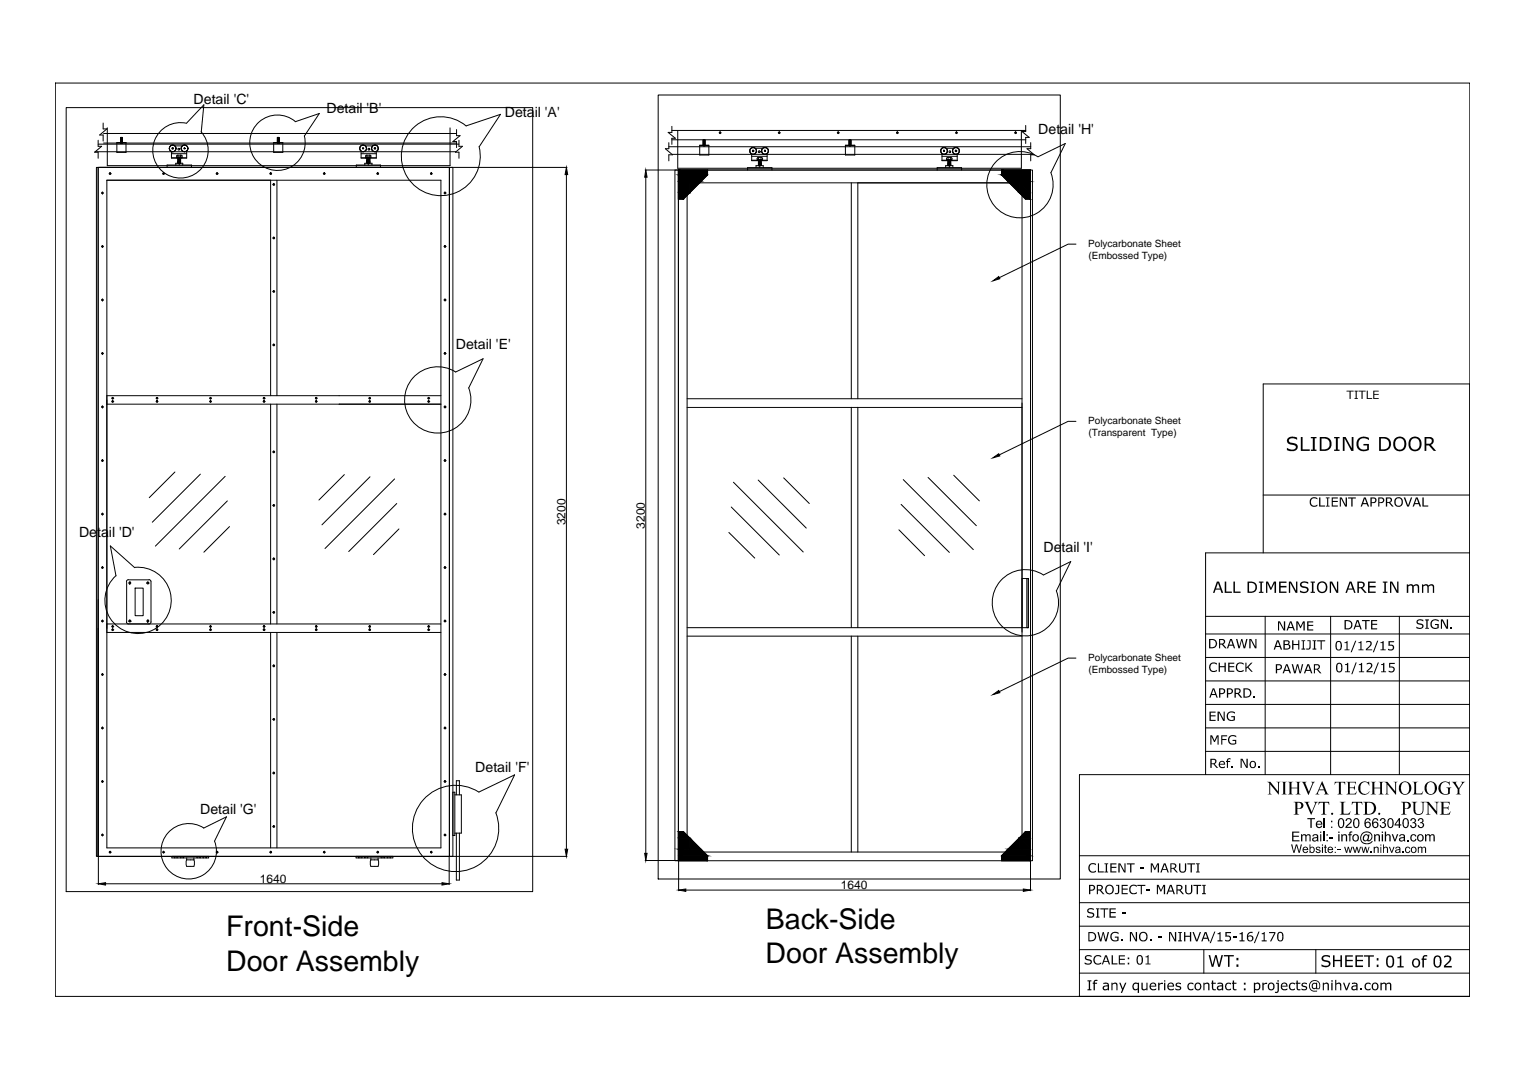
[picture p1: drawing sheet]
<svg xmlns="http://www.w3.org/2000/svg" width="297mm" height="210mm" viewBox="0 0 297 210" stroke-linecap="round" stroke-linejoin="round" font-family="sans-serif">
<defs><g id="words">
<g font-size="5.5">
<text x="44" y="182.3">Front-Side</text>
<text x="149.1" y="180.8">Back-Side</text>
<text x="44" y="189">Door Assembly</text>
<text x="149" y="187.5">Door Assembly</text>
</g>
<g font-size="2.8">
<text x="37.7" y="20.3">Detail 'C'</text>
<text x="63.6" y="22">Detail 'B'</text>
<text x="98.3" y="22.7">Detail 'A'</text>
<text x="202.1" y="26.1">Detail 'H'</text>
<text x="88.7" y="68">Detail 'E'</text>
<text x="15.4" y="104.6">Detail 'D'</text>
<text x="203.1" y="107.6">Detail 'I'</text>
<text x="92.5" y="150.3">Detail 'F'</text>
<text x="39" y="158.4">Detail 'G'</text>
</g>
<g font-size="2.3">
<text x="110.1" y="102.3" transform="rotate(-90 110.1 102.3)">3200</text>
<text x="125.5" y="103" transform="rotate(-90 125.5 103)">3200</text>
<text x="50.6" y="171.9">1640</text>
<text x="163.7" y="173.1">1640</text>
</g>
<g font-size="1.9">
<text x="211.8" y="48.1">Polycarbonate Sheet</text>
<text x="211.9" y="50.4">(Embossed Type)</text>
<text x="211.8" y="82.6">Polycarbonate Sheet</text>
<text x="211.9" y="84.9">(Transparent Type)</text>
<text x="211.8" y="128.7">Polycarbonate Sheet</text>
<text x="211.9" y="131">(Embossed Type)</text>
</g>
</g></defs>
<!-- layer: 0 -->
<g fill="none" stroke="#000" stroke-width=".19">
<path d="M10.8 16.2h275.3v177.8h-275.3zM128.1 18.5h78.3v152.7h-78.3zM12.9 21h90.8v152.6h-90.8zM18.5 29.5h70.2M18.8 32.6h.3v134.2h-.3zM19.1 27.3v1.2h.7l-1.4 1.1h.7v1.2M19.1 28.1h70.2M19.8 37.6h.3M20 37.4v.4M20.1 24v1.1h.7l-1.4 1.2h.7v1.2M20.2 27.9h68.7M20.2 26h68.7"/>
<path d="M20.8 35.1h65v130h-65zM20.9 24.9v7.4h66.7v-7.4M21.3 33.8h.3M21.4 33.6v.4M22.7 27.8h1.8v1.9h-1.8zM23.5 27.9h.1zM23.5 26.8h.3v1l-.3-.2M23.5 26.8v1M23.5 27.6l.3 .1M23.5 27.4l.3 .2M23.5 27.3l.3 .2M23.5 27.3l.3 .1"/>
<path d="M23.5 27.1l.3 .1M23.5 27l.3 .2-.3-.1M23.5 26.9l.3 .2M23.5 26.8l.3 .1M23.5 27.7l.2 .1M23.5 27.7l.1 .1M23.6 27.9h.1M23.6 27.8v.1M23.6 26.8h.2M23.6 27.9h.2zM23.7 26.8h.1M23.8 27.8v.1"/>
<path d="M23.8 27.6l-.3-.1 .3 .1M23.8 27.3l-.3-.1 .3 .1M23.8 27l-.3-.1 .3 .1M31.7 33.8h.4M31.8 33.6v.4M32.5 32.6v-.5h4.8v.5M33.4 29.9h2.9M33.5 28.8h.2v.2h-.2zM33.5 28.8l.2 .1-.2 .1zM33.6 28.9h.1M34.1 28.4h1.4M34.2 32.1v-.3h1.4v.3"/>
<path d="M34.4 30.7l.1-.5 .9 .1v.4M34.5 30.6h.8v.1h-.8zM34.6 30.2v1.6l.6-.2-.6 .2M34.7 28.9h.2l-.1 .4-.2-.3zM34.7 31.8l.5-.2-.4 .2M34.8 30.8l-.2 .1M34.9 30.6v.1M34.9 31.8v.3M35 30.8l-.4 .1M35.1 30.8l-.5 .1M35.2 30.2v1.6M35.2 31.5l-.6 .2"/>
<path d="M35.2 31.4l-.6 .2M35.2 31.3l-.6 .2 .6-.2M35.2 31.2l-.6 .3M35.2 31.2l-.6 .2M35.2 31.8h-.2M35.2 31.7l-.3 .1M35.2 31.4l-.6 .1M35.2 31.2l-.6 .1M35.2 31.1l-.6 .2M35.2 31l-.6 .2M35.2 30.9l-.6 .2 .6-.2M35.2 30.8l-.6 .2"/>
<path d="M35.2 31.8h-.1M35.8 28.8l.2 .1-.1 .1zM35.9 28.8l.1 .1-.1 .1zM35.9 28.9h.1M36.3 24a5.4 5.4 0 0 0-6.5 5.8 5.4 5.4 0 0 0 7.5 4.4 5.4 5.4 0 0 0 1.8-8.5M36.3 24l3.4-3.6-.5 5.3M36.3 29.4v1.4l-2.9-.1v-1.2M42.1 33.8h.4M42.3 33.6v.4M52.5 33.8h.4M52.7 35.1v41.9M52.7 33.6v.4"/>
<path d="M53.1 35.9h.4M53.3 27.8h1.7v1.9h-1.7zM53.3 35.7v.4M53.9 35.1v41.9M54 27.9h.2zM54 27.6l.3 .2v-1h-.3v1M54 27.6l.3 .1M54 27.5l.3 .1M54 27.4l.3 .2M54 27.3l.3 .2-.3-.1M54 27.3l.3 .1M54 27.2l.3 .2"/>
<path d="M54 27.1l.3 .1M54 27l.3 .2M54 27l.3 .1M54 26.9l.3 .2M54 26.9l.3 .1M54 26.8l.3 .2M54 27.7l.2 .1M54 26.8l.3 .1-.2-.1M54.1 27.9h.1zM54.1 27.8v.1M54.2 27.9h.2zM54.2 27.9h.1z"/>
<path d="M54.2 26.8h.1M54.2 27.8v.1M54.3 27.3l-.3-.1 .3 .1M57.5 23.7l4.7-1.6-3 4.4M57.5 23.7a5.4 5.4 0 0 0-8.5 2.1 5.4 5.4 0 0 0 4.6 7.4 5.4 5.4 0 0 0 5.6-6.7M62.9 33.8h.4M63.1 33.6v.4M69.4 32.6v-.5h4.7v.5M70.3 29.4v1.3l3 .1v-1.3M70.3 29.9h3M70.6 28.8l.2 .1-.1 .1zM70.6 28.8l.2 .1-.2 .1z"/>
<path d="M70.7 28.9h.1M71 32.1v-.3h1.4v.3M71.1 28.4h1.4M71.2 30.7l.1-.5 .9 .1v.4M71.3 30.6h.9v.1h-.9zM71.4 30.2v1.6M71.4 31.5l.6 .2M71.4 31.4l.6 .2M71.4 31.3l.6 .2-.6-.2M71.4 31.2l.6 .3M71.4 31.2l.6 .2M71.4 31.7l.3 .1"/>
<path d="M71.4 31.4l.6 .1M71.4 31.2l.6 .1M71.4 31.1l.6 .2M71.4 31l.6 .2M71.4 30.9l.6 .2M71.4 30.8l.6 .2M71.5 30.8l.5 .1M71.6 31.8l-.2-.1 .3 .1v.3M71.6 30.8l.4 .1M71.7 28.9h.2l-.1 .4-.2-.3zM71.7 30.6v.1M71.8 30.8l.2 .1"/>
<path d="M71.8 31.8l-.4-.2 .5 .2M72 30.2v1.6l-.6-.2 .6 .2M72.9 28.8h.2v.2h-.2zM72.9 28.8l.2 .1-.2 .1zM73 28.9h.1M73.3 33.8h.4M73.5 33.6v.4M83.8 33.8h.3M84 33.6v.4M86.5 37.6h.3M86.6 37.4v.4M87.5 32.6h.7v134.2h-.7z"/>
<path d="M87.5 32.6v134.2M88.9 25.2v1.2h.6l-1.3 1.2h.7v1.1M89.3 27.3v1.2h.7l-1.3 1.1h.6v1.2M93.3 28.6a7.7 7.7 0 0 1-8 9.5 7.7 7.7 0 0 1-6.6-10.6 7.7 7.7 0 0 1 12-3l6.7-2.2-4.1 6.3M110.3 34v131.4M110.4 32.6h-91.3v134.2M125.6 33.1h6.4M125.7 34.5v131.7M130.2 28.6h70.4M130.2 27.8v1.2h-.7l1.4 1.1h-.7v1.2M130.8 27.2h68.9M130.8 25.4h68.9"/>
<path d="M130.8 24.6v1.2h-.7l1.4 1.1h-.7v1.2M130.8 30.1h70.4M131.4 33.1h.7v134.5h-.7zM131.9 25.4v7.4h66.9v-7.4M133.7 35.6h65.2v130.3h-65.2zM136.2 28.3h1.8v1.9h-1.8zM136.2 28.3h1.8M136.9 28.3l.1 .1zM136.9 27.2v1.1l.3-.1M136.9 27.6l.3-.1-.3 .2M137 28.3v.1zM137 28.3h.1"/>
<path d="M137 27.3h-.1M137 28.3l.3 .1zM137 28.3l.2 .1zM137.1 27.3l-.2 .1M137.2 28.3h.1M137.2 27.2v1.1M137.2 28l-.3 .2 .3-.1M137.2 27.9l-.3 .2M137.2 27.9l-.3 .1M137.2 27.8l-.3 .1M137.2 27.7l-.3 .2 .3-.2M137.2 27.6l-.3 .2"/>
<path d="M137.2 27.6l-.3 .1M137.2 27.4l-.3 .2M137.2 27.3l-.3 .2 .3-.1M137.2 28.1l-.3 .1M137.2 28.2l-.2 .1M137.2 28.2l-.1 .1M137.2 28.2v.1M137.7 33.1v1l-4.7 4.7h-.9M140 25.9h.3M140.2 25.7v.3M145.5 33.1v-.5h4.8v.5M146.3 30.4h3"/>
<path d="M146.3 31.2h3M146.5 29.3h.2v.2h-.2zM146.5 29.3l.2 .2zM146.6 29.4h.1M147 28.9h1.5M147.2 32.6v-.3h1.4v.3M147.4 31.2l.1-.5h.9v.5M147.4 31.1h.9v.1h-.9zM147.6 29.4h.3v.3h-.3zM147.6 30.6v1.7l.5-.3M147.6 31.6l.5-.2-.5 .3M147.7 32.3l.4-.2-.3 .2"/>
<path d="M147.8 31.3h-.2M147.9 31.1v.1M147.9 32.3v.3M148 31.3l-.4 .1M148.1 31.3l-.5 .2M148.1 30.6v1.7M148.1 32l-.5 .2M148.1 31.9l-.5 .2M148.1 31.8l-.5 .3 .5-.2M148.1 31.8l-.5 .2M148.1 31.7l-.5 .2M148.1 32.2l-.1 .1"/>
<path d="M148.1 31.6l-.5 .2M148.1 31.5l-.5 .2M148.9 29.4h.1M149.3 29.9v1.4h-3v-1.3M151.5 25.9h.4M151.7 25.7v.3M163 25.9h.4M163.2 25.7v.3M164.6 28.3h1.8v1.9h-1.8zM164.6 28.3h1.8M165.3 28.3l.2 .1zM165.3 27.2v1.1l.3-.1"/>
<path d="M165.3 27.6l.3-.1-.3 .1M165.4 28.3h.1M165.4 27.3h-.1M165.5 28.3l.1 .1zM165.5 27.3h-.2h.3l-.3 .1M165.5 28.3h.1M165.6 27.2v1M165.6 28.1l-.3 .1M165.6 28l-.3 .2M165.6 28l-.3 .1M165.6 27.9l-.3 .2M165.6 27.9l-.3 .1"/>
<path d="M165.6 27.8l-.3 .2M165.6 27.8l-.3 .1M165.6 27.7l-.3 .2 .3-.2M165.6 27.6l-.3 .2M165.6 27.6l-.3 .1M165.6 27.4l-.3 .2M165.6 27.3l-.3 .2M165.6 27.3l-.3 .1M165.6 28.2l-.2 .1M165.6 28.2l-.1 .1M165.7 35.6v42M167 35.6v42"/>
<path d="M174.5 25.9h.4M174.7 25.7v.3M182.4 33.1v-.5h4.8v.5M183.4 29.9v1.4h2.9v-1.3M183.4 30.4h2.9M183.4 31.2h2.9M183.7 29.3l.1 .1zM183.7 29.4h.1M184.1 32.6v-.3h1.4v.3M184.2 28.9h1.4M184.2 31.2l.2-.5h.9v.5M184.3 31.1h.9v.1h-.9z"/>
<path d="M184.5 30.6v1.7M184.5 32l.6 .2M184.5 31.9l.6 .1M184.5 31.8l.6 .2M184.5 31.7l.6 .2M184.5 32.1l.4 .2M184.5 31.6l.6 .2M184.5 31.5l.6 .2M184.5 31.3l.6 .2M184.6 31.3l.5 .2M184.7 31.3l.4 .1M184.8 29.4h.2v.3h-.2z"/>
<path d="M184.8 32.3l-.3-.1 .3 .1v.3M184.8 31.1v.1M184.8 31.3h.3M185.1 30.6v1.7l-.6-.3M185.1 32.1l-.6-.2 .6 .2M185.1 31.6l-.6-.2 .6 .2M185.9 29.4l.2-.1 .1 .1-.1 .1zM186 29.3h.2v.2h-.2zM186 25.9h.4M186.1 29.4h.1M186.2 25.7v.3M195 33.1v1l4.6 4.7h1"/>
<path d="M197.5 25.9h.4M197.7 25.7v.3M199.7 24.4v1.2h-.8l1.4 1.2h-.6v1.1M200.6 33.1h.4v134.5h-.4zM200.6 27.8v1.2h-.7l1.4 1.1h-.7v1.2M202 30.5a6.5 6.5 0 0 0-9.7 3.8 6.5 6.5 0 0 0 6.6 8.1 6.5 6.5 0 0 0 5.7-8.8M202.1 30.5l5.3-2.6-2.8 5.7M19.8 48h.3M19.8 58.4h.3M20 47.8v.4M20 58.3v.3M53.1 46.4h.4"/>
<path d="M53.1 56.8h.4M53.3 46.2v.3M53.3 56.6v.3M86.5 48h.3M86.5 58.4h.3M86.6 47.8v.4M86.6 58.3v.3M209.4 47.5h-1.5l-13.4 6.6M19.8 68.8h.3M19.8 79.2h.3M20 68.7v.3M20 79.1v.4"/>
<path d="M20.8 77h65M20.8 78.7h65M21.8 77.6h.4M21.8 78.2h.4M21.9 77.4v.3M21.9 78v.4M30.4 77.6h.3M30.4 78.2h.3M30.6 77.4v.3M30.6 78v.4M40.8 77.6h.4M40.8 78.2h.4"/>
<path d="M41 77.4v.3M41 78v.4M51.2 77.6h.4M51.2 78.2h.4M51.4 77.4v.3M51.4 78v.4M52.7 78.7v42.8M53.1 67.2h.4M53.3 67v.4M53.9 78.7v42.8M61.4 77.6h.3M61.4 78.2h.3"/>
<path d="M61.6 77.4v.3M61.6 78v.4M71.8 77.6h.4M71.8 78.2h.4M72 77.4v.3M72 78v.4M83.3 77.6h.4M83.3 78.2h.4M83.5 77.4v.3M83.5 78v.4M86.5 68.8h.3M86.5 79.2h.3"/>
<path d="M86.6 68.7v.3M86.6 79.1v.4M88.7 72.4l5.3-2.5-2.8 5.6a6.5 6.5 0 0 1-5.6 8.8 6.5 6.5 0 0 1-6.6-8.1 6.5 6.5 0 0 1 9.7-3.8M133.7 77.6h65.2M133.7 79.3h65.2M165.7 79.3v42.9M167 79.3v42.9M19.8 89.7h.3M20 89.5v.4M20 99.9v.4M34.1 91.9l-5 5M39 92.3l-9.4 9.4"/>
<path d="M43.8 92.8l-13.6 13.5M44.3 97.5l-9.4 9.4M53.1 88h.4M53.1 98.4h.4M53.3 87.8v.4M53.3 98.3v.3M67 92.4l-4.9 5M72 92.8l-9.3 9.4M76.8 93.3l-13.5 13.5M77.2 98l-9.3 9.4M86.5 89.7h.3M86.6 89.5v.4"/>
<path d="M86.6 99.9v.4M142.3 98.7l9.4 9.4M142.8 93.9l13.6 13.6M147.6 93.5l9.3 9.3M152.5 93l5 5M175.4 98.2l9.4 9.4M175.8 93.4l13.7 13.6M180.7 93l9.3 9.4M185.6 92.5l5 5M209.4 82h-1.5l-13.4 6.6M245.9 96.4h40.2M19.8 100.1h.3"/>
<path d="M19.8 110.5h.3M20 110.3v.4M24.7 113.3v7.8M25 112.9l-.3 .2-.1 .2M25 112.9h4M25.2 113.7l.2-.3-.2 .3M26.2 110.5l-4.7-4.2 1.1 5.8M26.2 110.5a6.5 6.5 0 0 1 7 7.8 6.5 6.5 0 0 1-9.6 4.2 6.5 6.5 0 0 1-1-10.4M26.3 114.5h1.6v5.4h-1.6zM28.6 113.5h.4M29 112.9h.2l.2 .4M29.4 113.3v7.8"/>
<path d="M44.7 102.5l-5 5M53.1 108.8h.4M53.1 119.3h.4M53.3 108.7v.4M53.3 119.1v.4M77.7 103l-5 5M86.5 100.1h.3M86.5 110.5h.3M86.6 110.3v.4M141.9 103.7l5 5M175 103.2l5 5M198.9 112.6h1.3v9.6h-1.3z"/>
<path d="M199.9 112.6h.3v9.6h-.3zM203.1 111.9a6.5 6.5 0 0 0-9.8 3.8 6.5 6.5 0 0 0 6.7 8.1 6.5 6.5 0 0 0 5.6-8.8M203.1 112l5.3-2.7-2.8 5.8M245.9 107.7v-32.9h40.2v119.2h-76v-43.2h76M286.1 107.7h-51.4v43.1M19.8 120.9h.3M19.8 131.4h.3M20 120.7v.4M20 131.1v.4M20.8 123.1h65M20.8 121.5h65M21.8 122h.4"/>
<path d="M21.8 122.6h.4M21.9 121.8v.4M21.9 122.4v.4M24.6 121.1l.1 .2 .3 .2M25.1 120.9h.4M25.1 121h.4M28.8 120.8l-.1 .4M29.4 121.1l-.1 .2-.3 .2M30.4 122h.3M30.4 122.6h.3M30.6 121.8v.4M30.6 122.4v.4"/>
<path d="M40.8 122h.4M40.8 122.6h.4M41 121.8v.4M41 122.4v.4M51.2 122h.4M51.2 122.6h.4M51.4 121.8v.4M51.4 122.4v.4M52.7 123.1v42M53.1 129.7h.4M53.3 129.5v.4M53.3 139.9v.4"/>
<path d="M53.9 123.1v42M61.4 122h.3M61.4 122.6h.3M61.6 121.8v.4M61.6 122.4v.4M71.8 122h.4M71.8 122.6h.4M72 121.8v.4M72 122.4v.4M83.3 122h.4M83.3 122.6h.4M83.5 121.8v.4"/>
<path d="M83.5 122.4v.4M86.5 120.9h.3M86.5 131.4h.3M86.6 120.7v.4M86.6 131.1v.4M133.7 122.2h65.2M133.7 123.9h65.2M165.7 123.9v42M167 123.9v42M209.4 128.1h-1.5l-13.4 6.6M234.7 137.2h51.4M234.7 132.6h51.4"/>
<path d="M234.7 128h51.4M234.7 123.4h51.4M234.7 120h51.4M246.3 120v30.8M259 120v30.8M272.4 120v30.8M19.8 141.8h.3M19.8 152.2h.3M20 141.6v.3M20 152v.4M53.1 140.1h.4M53.1 150.5h.4"/>
<path d="M53.3 150.3v.4M86.5 141.8h.3M86.5 152.2h.3M86.6 141.6v.3M86.6 152v.4M88.2 154.3h.3v8.4h-.3zM88.5 154.8h1.3v7.4h-1.3M88.8 154.8v-2.8h.6v2.8M96.5 158.3a8.4 8.4 0 0 1-7.3 11.4 8.4 8.4 0 0 1-8.6-10.5 8.4 8.4 0 0 1 12.6-5l7-3.3-3.7 7.4M234.7 141.7h51.4M234.7 146.3h51.4M19.1 166.8h91.3"/>
<path d="M19.1 166.9v5.4M19.8 162.6h.3M20 162.4v.4M20.5 172.1h65.5M21.3 165.9h.3M21.4 165.7v.4M31.7 165.9h.4M31.8 165.7v.4M33.5 166.8v.2h7.1v-.2M33.9 166.8v.2M34.1 166.8v.2M34.4 166.8v.2"/>
<path d="M34.6 166.8v.2M35.1 166.8v.2M35.2 166.8v.2M35.6 166.8v.2M35.7 166.8v.2M36.3 167.4l-.1 .6 .1 .7M36.3 167v.4h1.4v-.4M36.3 168.7h1.4M37.7 167.4l.2 .6-.2 .7M38.3 166.8v.2M38.5 166.8v.2M38.9 166.8v.2"/>
<path d="M39 166.8v.2M39.5 166.8v.2M39.6 166.8v.2M39.7 161.2a5.4 5.4 0 0 0-8.2 3.2 5.4 5.4 0 0 0 5.5 6.7 5.4 5.4 0 0 0 4.8-7.3l2.3-4.8-4.5 2.2M40.1 166.8v.2M40.2 166.8v.2M42.1 165.9h.4M42.3 165.7v.4M52.5 165.9h.4M52.7 165.7v.4M53.1 161h.4M53.3 160.7v.4"/>
<path d="M62.9 165.9h.4M63.1 165.7v.4M69.3 166.8v.2h7.2v-.2M69.8 166.8v.2M69.9 166.8v.2M70.3 166.8v.2M70.5 166.8v.2M71 166.8v.2M71.1 166.8v.2M71.5 166.8v.2M71.6 166.8v.2M72.2 167.4l-.1 .6 .1 .7"/>
<path d="M72.2 167v.4h1.4v-.4M72.2 168.7h1.4M73.3 165.9h.4M73.5 165.7v.4M73.6 167.4l.1 .6-.1 .7M74.2 166.8v.2M74.4 166.8v.2M74.7 166.8v.2M74.9 166.8v.2M75.4 166.8v.2M75.5 166.8v.2M75.9 166.8v.2"/>
<path d="M76 166.8v.2M83.8 165.9h.3M84 165.7v.4M86.5 162.6h.3M86.6 162.4v.4M87.4 166.9v5.4M88.8 162.2v9.2h.6v-9.2M125.6 167.6h6.4M132.1 167.6v-134.5h68.5v134.5M132.1 167.6h68.5M132.1 161.9h.9l4.7 4.7v1M132.1 167.7v5.7"/>
<path d="M133.5 173.3h65.7M200.6 167.7v5.7M200.6 161.9h-1l-4.6 4.7v1M210.1 175.8h76M210.1 171.2h76M210.1 166.6h76M210.1 180.3h76M210.1 184.9h76M210.1 189.5h76M234.3 184.9v4.6M256.1 184.9v4.6"/>
<circle cx="19.9" cy="37.6" r=".15"/>
<circle cx="21.4" cy="33.8" r=".15"/>
<circle cx="31.8" cy="33.8" r=".15"/>
<circle cx="33.6" cy="28.9" r=".65"/>
<circle cx="33.6" cy="28.9" r=".67"/>
<circle cx="35.9" cy="28.9" r=".67"/>
<circle cx="42.2" cy="33.8" r=".15"/>
<circle cx="52.7" cy="33.8" r=".15"/>
<circle cx="53.3" cy="35.9" r=".15"/>
<circle cx="63.1" cy="33.8" r=".15"/>
<circle cx="70.7" cy="28.9" r=".67"/>
<circle cx="73" cy="28.9" r=".65"/>
<circle cx="73" cy="28.9" r=".67"/>
<circle cx="73.5" cy="33.8" r=".15"/>
<circle cx="83.9" cy="33.8" r=".15"/>
<circle cx="86.6" cy="37.6" r=".15"/>
<circle cx="140.2" cy="25.8" r=".15"/>
<circle cx="146.6" cy="29.4" r=".65"/>
<circle cx="148.9" cy="29.4" r=".68"/>
<circle cx="148.9" cy="29.4" r=".12"/>
<circle cx="148.9" cy="29.4" r=".67"/>
<circle cx="148.9" cy="29.4" r=".07"/>
<circle cx="151.7" cy="25.8" r=".15"/>
<circle cx="163.1" cy="25.8" r=".15"/>
<circle cx="174.7" cy="25.8" r=".15"/>
<circle cx="183.7" cy="29.4" r=".12"/>
<circle cx="183.8" cy="29.4" r=".65"/>
<circle cx="186.1" cy="29.4" r=".68"/>
<circle cx="186.1" cy="29.4" r=".67"/>
<circle cx="186.2" cy="25.8" r=".15"/>
<circle cx="197.7" cy="25.8" r=".15"/>
<circle cx="19.9" cy="58.4" r=".15"/>
<circle cx="19.9" cy="48" r=".15"/>
<circle cx="53.3" cy="46.3" r=".15"/>
<circle cx="53.3" cy="56.7" r=".15"/>
<circle cx="86.6" cy="58.4" r=".15"/>
<circle cx="86.6" cy="48" r=".15"/>
<circle cx="19.9" cy="68.8" r=".15"/>
<circle cx="19.9" cy="79.2" r=".15"/>
<circle cx="21.9" cy="78.2" r=".15"/>
<circle cx="21.9" cy="77.5" r=".15"/>
<circle cx="30.6" cy="78.2" r=".15"/>
<circle cx="30.6" cy="77.5" r=".15"/>
<circle cx="41" cy="78.2" r=".15"/>
<circle cx="41" cy="77.5" r=".15"/>
<circle cx="51.4" cy="78.2" r=".15"/>
<circle cx="51.4" cy="77.5" r=".15"/>
<circle cx="53.3" cy="67.2" r=".15"/>
<circle cx="61.5" cy="78.2" r=".15"/>
<circle cx="61.5" cy="77.5" r=".15"/>
<circle cx="72" cy="78.2" r=".15"/>
<circle cx="72" cy="77.5" r=".15"/>
<circle cx="83.4" cy="78.2" r=".15"/>
<circle cx="83.4" cy="77.5" r=".15"/>
<circle cx="86.6" cy="79.2" r=".15"/>
<circle cx="86.6" cy="68.8" r=".15"/>
<circle cx="19.9" cy="89.7" r=".15"/>
<circle cx="53.3" cy="98.4" r=".15"/>
<circle cx="53.3" cy="88" r=".15"/>
<circle cx="86.6" cy="89.7" r=".15"/>
<circle cx="19.9" cy="110.5" r=".15"/>
<circle cx="19.9" cy="100.1" r=".15"/>
<circle cx="25.3" cy="113.5" r=".19"/>
<circle cx="28.8" cy="113.5" r=".19"/>
<circle cx="53.3" cy="119.2" r=".15"/>
<circle cx="53.3" cy="108.8" r=".15"/>
<circle cx="86.6" cy="100.1" r=".15"/>
<circle cx="86.6" cy="110.5" r=".15"/>
<circle cx="19.9" cy="131.3" r=".15"/>
<circle cx="19.9" cy="120.9" r=".15"/>
<circle cx="21.9" cy="122" r=".15"/>
<circle cx="21.9" cy="122.6" r=".15"/>
<circle cx="25.3" cy="120.9" r=".19"/>
<circle cx="28.8" cy="120.9" r=".19"/>
<circle cx="30.6" cy="122.6" r=".15"/>
<circle cx="30.6" cy="122" r=".15"/>
<circle cx="41" cy="122.6" r=".15"/>
<circle cx="41" cy="122" r=".15"/>
<circle cx="51.4" cy="122.6" r=".15"/>
<circle cx="51.4" cy="122" r=".15"/>
<circle cx="53.3" cy="129.6" r=".15"/>
<circle cx="61.5" cy="122" r=".15"/>
<circle cx="61.5" cy="122.6" r=".15"/>
<circle cx="72" cy="122.6" r=".15"/>
<circle cx="72" cy="122" r=".15"/>
<circle cx="83.4" cy="122.6" r=".15"/>
<circle cx="83.4" cy="122" r=".15"/>
<circle cx="86.6" cy="120.9" r=".15"/>
<circle cx="86.6" cy="131.3" r=".15"/>
<circle cx="19.9" cy="141.8" r=".15"/>
<circle cx="19.9" cy="152.2" r=".15"/>
<circle cx="53.3" cy="150.5" r=".15"/>
<circle cx="53.3" cy="140.1" r=".15"/>
<circle cx="86.6" cy="141.8" r=".15"/>
<circle cx="86.6" cy="152.2" r=".15"/>
<circle cx="19.9" cy="162.6" r=".15"/>
<circle cx="21.4" cy="165.9" r=".15"/>
<circle cx="31.8" cy="165.9" r=".15"/>
<circle cx="42.2" cy="165.9" r=".15"/>
<circle cx="52.7" cy="165.9" r=".15"/>
<circle cx="53.3" cy="160.9" r=".15"/>
<circle cx="63.1" cy="165.9" r=".15"/>
<circle cx="73.5" cy="165.9" r=".15"/>
<circle cx="83.9" cy="165.9" r=".15"/>
<circle cx="86.6" cy="162.6" r=".15"/>
</g>
<g fill="#000">
<path d="M262.1 76.1h1.4v.1h-.6v1.5h-.2v-1.5h-.6zM263.7 76.1h.6v.1h-.2v1.3h.2v.2h-.6v-.2h.2v-1.3h-.2zM264.4 76.1h1.4v.1h-.6v1.5h-.2v-1.5h-.6zM266 76.1h.2v1.4h.9v.2h-1.1zM267.3 76.1h1.1v.1h-.9v.5h.9v.2h-.9v.6h.9v.2h-1.1zM250.6 85.4l.6-.4h.8l.5 .2v.4l-.6-.3-.6 .1a.45 .45 0 0 0-.4 .6 .45 .45 0 0 0 .7 .2l.8 .3 .2 .4-.1 .6-.6 .3h-.8l-.6-.1v-.5l.8 .3h.7a.46 .46 0 0 0 .2-.6 .46 .46 0 0 0-.6-.3l-.5-.1-.5-.3-.1-.5zM253.2 85.1h.3v2.4h1.4v.3h-1.7zM255.2 85.1h1.1v.2h-.4v2.2h.4v.3h-1.1v-.3h.3v-2.2h-.3zM255.1 97.1l.5-.3 .8 .2v.2l-.4-.2-.6 .1-.2 .6 .2 .6 .6 .2 .4-.2v.3l-.9 .1-.4-.3-.2-.6zM256.8 96.9h.2v1.5h.9v.2h-1.1zM258.1 96.9h.7v.1h-.3v1.5h.3v.1h-.7v-.1h.2v-1.5h-.2zM259.2 96.9h1.2v.2h-1v.4h1v.2h-1v.7h1v.2h-1.2z"/>
<path d="M259.7 85.1h1v.2h-.3v2.2h.3v.3h-1v-.3h.3v-2.2h-.3zM260.8 96.9h.4l.7 1.4v-1.4h.3v1.7h-.4l-.8-1.6v1.6h-.2zM261.4 85.1h.5l1.2 2.2v-2.2h.4v2.7h-.5l-1.3-2.5v2.5h-.3zM262.4 96.9h1.5v.2h-.6v1.5h-.3v-1.5h-.6zM264.3 85.5l.3-.3 .7-.2 1.1 .2 .1 .5-.8-.4h-.6l-.4 .3-.2 .4-.1 .7 .5 .8h.8l.4-.1v-.7h-.7v-.3h1.1v1.2l-1 .3-.9-.3-.4-.4-.2-.4v-.7zM273.2 96.9h.3l.6 1.5 .5-1.5h.3l-.7 1.7h-.3zM276.9 96.9h.2v1.5h.9v.2h-1.1zM238.4 113.2h.3v2h1.1v.2h-1.4zM240.1 113.2h.3v2h1.1v.2h-1.4zM245 113.2h.9v.3h-.3v1.7h.3v.2h-.9v-.2h.3v-1.7h-.3zM246.4 113.2h.4l.6 1.3 .6-1.3h.4v2.2h-.3v-1.9l-.6 1.4h-.2l-.6-1.4v1.9h-.3zM249 113.2h1.4v.3h-1.1v.6h1.1v.3h-1.1v.8h1.1v.2h-1.4z"/>
<path d="M250.9 113.2h.4l1 1.8v-1.8h.2v2.2h-.3l-1.1-1.9v1.9h-.2zM253.1 113.5l.4-.3h.6l.5 .2v.3l-.5-.2h-.5a.37 .37 0 0 0-.2 .5 .37 .37 0 0 0 .5 .2l.7 .3 .1 .4-.1 .3-.5 .3-1.1-.2v-.4l.5 .3h.5a.41 .41 0 0 0 .4-.5 .41 .41 0 0 0-.6-.2l-.7-.3zM255.1 113.2h.9v.3h-.3v1.7h.3v.2h-.9v-.2h.3v-1.7h-.3zM258.8 113.2h.5l.9 1.8v-1.8h.3v2.2h-.3l-1.1-1.9v1.9h-.3zM266.3 113.2h1.5v.3h-1.2v.6h1.2v.3h-1.2v.8h1.2v.2h-1.5zM269.2 113.2h.9v.3h-.3v1.7h.3v.2h-.9v-.2h.3v-1.7h-.3zM270.6 113.2h.4l1 1.8v-1.8h.2v2.2h-.3l-1.1-1.9v1.9h-.2zM273.8 113.8h.3v.2l.7-.3a.36 .36 0 0 0 .6 .1l.5-.1 .3 .3v1.4h-.2v-.9a.41 .41 0 0 0-.3-.5 .41 .41 0 0 0-.5 .4v1h-.3v-.9a.41 .41 0 0 0-.3-.5 .41 .41 0 0 0-.5 .2v1.2h-.3zM276.8 113.8h.2v.2l.4-.3 .4 .1a.31 .31 0 0 0 .3 .2 .31 .31 0 0 0 .3-.2l.4-.1 .4 .4v1.3h-.3v-1.1l-.2-.3-.6 .2v1.2h-.3v-1.3l-.4-.1-.3 .2-.1 1.2h-.2zM235.6 129.2l.4-.2 .9 .2v.2l-.4-.2h-.6l-.3 .6v.5l.3 .3h.5l.5-.2-.1 .3-.8 .2-.5-.3-.2-.8zM237.2 129h.3v.7h.9v-.7h.2v1.8h-.2v-.9h-.9v.9h-.3zM239.1 129h1.2v.2h-1v.5h1v.2h-1v.7h1v.2h-1.2z"/>
<path d="M240.7 129.3l.5-.3 .9 .2v.2l-.4-.2h-.5l-.4 .5v.5l.3 .4h.6l.4-.2-.1 .3-.8 .2-.5-.4-.1-.8zM240.6 124.4h.2l.4 1.5 .4-1.5h.2l.4 1.5 .4-1.5h.2l-.4 1.8h-.3l-.4-1.5-.4 1.5h-.2zM242.4 129h.2v1l.9-1h.3l-.8 .9 .9 .9h-.3l-.8-.8-.2 .2v.6h-.2zM244 135.5h.3v.3h-.3zM243.2 124.4h.4l.8 1.5v-1.5h.2v1.8h-.3l-.9-1.6v1.6h-.2zM248.8 121h.3l.8 1.5v-1.5h.3v1.8h-.3l-.9-1.6v1.6h-.2zM251.5 124.7h.3v.7h.9v-.7h.2v1.8h-.2v-.9h-.9v.9h-.3zM251.4 129.3h.3l.4 1.5 .3-1.5h.3l.4 1.6 .3-1.6h.3l-.5 1.8h-.2l-.4-1.5-.4 1.5h-.3zM252.3 121h.4l.5 1 .4-1h.4v1.8h-.3v-1.6l-.5 1.1h-.1l-.5-1.1v1.6h-.3zM253.3 124.7h.8v.1h-.3v1.5h.3v.2h-.8v-.2h.3v-1.5h-.3zM254.5 124.7h.6v1.5l-.3 .3h-.5v-.3l.1 .1a.29 .29 0 0 0 .4 0 .29 .29 0 0 0 .1-.4v-1.1h-.4zM254.4 121h1.2v.2h-.9v.5h.9v.2h-.9v.7h.9v.2h-1.2z"/>
<path d="M255.5 124.7h.7v.1h-.2v1.5h.2v.2h-.7v-.2h.2v-1.5h-.2zM256.4 124.7h1.6v.2h-.7v1.6h-.2v-1.6h-.7zM261.7 125.1l.6-.3v1.6h.4v.2h-1v-.2h.4v-1.2h-.4zM261.8 129.3l.6-.2v1.6h.4v.2h-1v-.2h.4v-1.2h-.4zM263.8 124.8h.2l-.9 2.2h-.2zM263.9 129h.2l-.9 2.3h-.2zM264.4 125.1l.6-.3v1.6h.4v.2h-1v-.2h.4v-1.2h-.4zM264.5 129.3l.6-.2v1.6h.4v.2h-1v-.2h.4v-1.2h-.4zM265.1 120.7h1.5v.2h-.6v1.7h-.3v-1.7h-.6zM265.9 124.9l.8-.1 .2 .2 .1 .5-.1 .2-.8 .7h1v.2h-1.2v-.2l.8-.9a.43 .43 0 0 0-.2-.5 .43 .43 0 0 0-.5 .1zM266 129.2l.6-.2 .5 .2v.5l-.1 .3-.8 .7h1v.2h-1.2v-.3l.8-.8a.45 .45 0 0 0-.2-.5 .45 .45 0 0 0-.6 .1zM266.9 120.7h1.2v.2h-1v.6h1v.2h-1v.6h1v.3h-1.2z"/>
<path d="M268.1 124.8h.2l-.9 2.2h-.2zM268.2 129h.2l-.9 2.3h-.2zM268.7 125.1l.6-.3v1.6h.4v.2h-1v-.2h.4v-1.2h-.4zM268.8 129.3l.7-.2v1.6h.3v.2h-1v-.2h.4v-1.2h-.4zM270.3 124.8h1.1v.3h-.9v.4h.5l.3 .3 .1 .4-.3 .4h-.9v-.3l.7 .1 .2-.2-.1-.4h-.7zM270.4 129.1h1.1v.2h-.9v.5l.7 .1 .2 .5-.1 .3-.4 .2h-.7v-.3l.7 .1 .2-.2a.51 .51 0 0 0-.3-.5 .51 .51 0 0 0-.5 0zM275.8 120.8l.5-.2 .7 .1v.3l-.5-.2-.4 .1a.27 .27 0 0 0-.1 .3 .27 .27 0 0 0 .3 .2l.5 .1 .3 .2-.1 .5-.5 .3-.8-.2v-.3l.6 .3a.33 .33 0 0 0 .5-.2 .33 .33 0 0 0-.3-.4l-.7-.3zM277.4 120.6h.7v.2h-.2v1.5h.2v.1h-.7v-.1h.2v-1.5h-.2zM278.6 120.9l.6-.3 .8 .1v.3l-.5-.2h-.4l-.4 .5 .1 .7 .4 .3 .6-.1v-.5h-.5v-.2h.7v.8l-.8 .2-.5-.2-.3-.5zM280.5 120.6h.4l.7 1.5v-1.5h.3v1.8h-.4l-.8-1.6v1.6h-.2zM282.4 122.1h.3v.3h-.3zM235.4 138.6h1.2v.2h-.9v.5h.9v.2h-.9v.7h.9v.2h-1.2z"/>
<path d="M235.6 143.2h.3l.5 1 .5-1h.3v1.8h-.2v-1.6l-.5 1.1h-.2l-.5-1.1v1.6h-.2zM237 138.6h.4l.8 1.4v-1.4h.2v1.8h-.3l-.8-1.7v1.7h-.3zM237.7 143.2h1.2v.2h-1v.5h.8v.2h-.8v.9h-.2zM238.9 147.8l.5-.2 .1 .1v.2a.34 .34 0 0 0-.5 .3h.5v.2h-.5v1.1h-.2v-1.1h-.2v-.2h.2zM239.7 149.2h.3v.3h-.3zM238.9 138.9l.6-.4 .8 .1 .1 .4-.5-.3-.7 .2-.2 .3v.5l.5 .5h.5l.1-.5h-.4v-.3h.7v.9l-.4 .1-.9-.1-.3-.6zM239.2 143.5l.5-.4 .9 .2v.3l-.4-.3-.6 .1-.3 .3v.5l.3 .5 .7 .1 .1-.1v-.4h-.5v-.2h.7v.8l-.9 .1-.4-.2-.3-.6zM241.5 147.7h.4l.7 1.5v-1.5h.3v1.8h-.3l-.9-1.6v1.6h-.2zM244.9 149.2h.3v.3h-.3zM246.6 152.2h.7l1.5 1.9v-1.7l-.4-.2h.9l-.3 .1-.1 .2v2.2l-1.7-2v1.7l.4 .3h-.9l.4-.2v-2zM249.4 152.2h1.1l-.3 .2v2.1l.3 .2h-1.1l.4-.2v-2.1zM250.7 152.2h1l-.3 .2v1h1.1v-.9l-.3-.3h1l-.3 .2v2.1l.3 .2h-1l.3-.3v-.9h-1.1v1l.3 .2h-1l.3-.2v-2.1z"/>
<path d="M253.3 152.2l1.1 .1a.25 .25 0 0 0-.3 .1 .25 .25 0 0 0 .1 .3l.6 1.5 .6-1.5a.28 .28 0 0 0 .1-.3 .28 .28 0 0 0-.3-.2l.8 .1-.4 .4-.9 2.1-1-2.4zM253.9 156.1l1 .1a.24 .24 0 0 0-.3 .1 .24 .24 0 0 0 .1 .3l.6 1.5 .6-1.4a.32 .32 0 0 0 .1-.4 .32 .32 0 0 0-.3-.2l.8 .1-.3 .1-1 2.4-1-2.4zM256.7 156.1h2v.6a.38 .38 0 0 0-.5-.4h-.3v2.1l.3 .2h-1.1l.4-.3v-2h-.3a.38 .38 0 0 0-.5 .4zM259.8 152.2h2v.6l-.2-.4h-.6v2.1l.3 .2h-1l.3-.2v-2.1h-.3a.38 .38 0 0 0-.4 .4zM262 152.2h1.9v.5a.38 .38 0 0 0-.5-.3h-.7v.9h.6a.32 .32 0 0 0 .4-.3l.1 .8-.3-.3h-.8v1l.9 .1 .5-.5-.2 .6h-1.9l.4-.1v-.2v-1.9l-.1-.2zM260.8 156.1h1.1l-.4 .2v2.1l.9 .1 .5-.6-.2 .7h-1.9l.3-.2v-2.1zM263.2 156.1h1.9v.6a.34 .34 0 0 0-.4-.4h-.4v1.9v.3l.4 .1h-1.1l.4-.2v-2.1h-.3a.37 .37 0 0 0-.5 .4zM264.6 152.6l.7-.4h.6a.37 .37 0 0 0 .6-.1v.9l-.4-.6-.5-.1-.6 .3-.2 .5v.8l.3 .5 .7 .2 .4-.1 .4-.4-.4 .5-.3 .1h-.8l-.5-.5-.2-.4v-.6zM266.8 152.2h1.1l-.4 .2v1h1.2v-1l-.4-.2h1.1l-.4 .2v2l.4 .3h-1.1l.4-.2v-1h-1.2v1l.4 .2h-1.1l.3-.2v-2.1zM269.4 152.2h.7l1.5 1.9v-1.7l-.4-.2h.9l-.3 .2v2.3l-1.7-2v1.8l.3 .2h-.8l.3-.3v-1.9zM274.8 156.1h1.1l-.4 .2v1.4l.1 .6 .3 .2h.5l.5-.4v-1.7l-.4-.3h.9l-.3 .2v1.5l-.3 .7-.4 .2h-.6l-.5-.3-.2-.5v-1.6zM274.9 152.2l1.2 .1a.34 .34 0 0 0-.5 .4v1.7l1 .1 .4-.5-.2 .7h-1.9l.4-.2v-.2v-1.9z"/>
<path d="M277.4 156.1h.7l1.5 1.9v-1.5l-.1-.3-.3-.1h.9l-.3 .2v.2v2.2l-1.7-2.1v1.7l.3 .3h-.8l.3-.1v-2.1zM280.3 156.1h1.9l-.1 .6a.38 .38 0 0 0-.4-.4h-.7v.9h.7l.3-.3v.8l-.3-.3h-.7v1l.9 .1 .5-.5-.2 .6h-1.9l.3-.2v-2.1zM280.4 152.5l.5-.3h.7a.32 .32 0 0 0 .6-.1v.9l-.5-.6-.5-.1-.5 .2-.3 .5v.5l.2 .7 .7 .4 .6-.1v-.9l-.4-.3h1l-.2 .2-.1 1.1-.5 .1h-.9l-.6-.5-.2-.8zM282.6 152.2h1l-.2 .2 .6 1.1 .6-.9v-.2l-.3-.2h.9l-.5 .4a2.17 2.17 0 0 0-.6 1.7v.3l.3 .1h-1l.3-.3v-.7l-.8-1.3zM211.7 177.1l.2-.2 .7-.1 .3 .2v.2l-.6-.2a.33 .33 0 0 0-.4 .4 .33 .33 0 0 0 .5 .2l.6 .3v.4l-.1 .2-.4 .2-.9-.1v-.3l.5 .2 .4-.1a.31 .31 0 0 0 .2-.4 .31 .31 0 0 0-.4-.1l-.6-.2-.1-.3zM212 168.4l.5-.3 .8 .1v.3l-.3-.2h-.5l-.4 .4v.5l.3 .5h.6l.3-.2v.3l-.8 .1-.5-.3-.1-.8zM213.3 176.9h.7v.1h-.2v1.5h.2v.2h-.7v-.2h.2v-1.5h-.2zM213.7 168.1h.2v1.6h1v.2h-1.2zM215 168.1h.7v.2h-.2v1.4h.2v.2h-.7v-.2h.2v-1.4h-.2zM214.2 176.9h1.5v.2h-.6v1.6h-.2v-1.6h-.7zM216 176.9h1.2v.2h-1v.5h1v.2h-1v.6h1v.3h-1.2zM216.1 168.1h1.2v.2h-.9v.5h.9v.2h-.9v.7h.9v.2h-1.2z"/>
<path d="M217.2 172.3h.7v1.4l-.4 .4h-.5l.1-.2a.33 .33 0 0 0 .4 0 .33 .33 0 0 0 .1-.4v-1h-.4zM217.7 168.1h.4l.8 1.5v-1.5h.2v1.8h-.3l-.9-1.6v1.6h-.2zM218.4 177.8h.7v.2h-.7zM218.3 172.3h1.2v.2h-1v.5h1v.2h-1v.7h1v.2h-1.2zM219.3 168.1h1.6v.2h-.7v1.6h-.2v-1.6h-.7zM219.9 172.6l.6-.3 .8 .1v.3l-.4-.2-.6 .1-.3 .6 .3 .6 .4 .1 .6-.2v.3l-.9 .1-.4-.2-.2-.4zM221.9 169h.8v.2h-.8zM221.4 172.3h1.5v.2h-.6v1.6h-.2v-1.6h-.7zM223.1 173.2h.8v.2h-.8zM224 168.1h.3l.5 1 .5-1h.3v1.8h-.2v-1.6l-.6 1.1h-.1l-.5-1.1v1.6h-.2zM225.2 172.3h.3l.5 1 .5-1h.3v1.8h-.3v-1.5l-.5 1h-.1l-.5-1v1.5h-.2zM229.5 168.1h.3v1.4l.2 .2h.4l.2-.2v-1.4h.3v1.3l-.3 .4-.6 .1-.4-.2-.1-.3z"/>
<path d="M230.7 172.3h.2v1.3a.45 .45 0 0 0 .6 .4 .45 .45 0 0 0 .3-.6v-1.1h.3l-.1 1.5-.3 .3h-.7l-.3-.5zM231.1 168.1h1.5v.2h-.6v1.6h-.3v-1.6h-.6zM232.8 168.1h.7v.2h-.2v1.4h.2v.2h-.7v-.2h.3v-1.4h-.3zM232.3 172.3h1.5v.2h-.6v1.6h-.3v-1.6h-.6zM234 172.3h.7v.2h-.2v1.4h.2v.2h-.7v-.2h.2v-1.4h-.2zM251.5 161.9h1.4v.2h-1.1v.6h1v.2h-1v.7h1.2v.2h-1.5zM251.3 164.4h.3l.3 1.5 .3-1.5h.3l.4 1.5 .3-1.5h.2l-.4 1.7h-.2l-.4-1.5-.4 1.5h-.2zM253.3 162.4h.2v.2l.2-.2 .4 .1a.22 .22 0 0 0 .2 .1 .22 .22 0 0 0 .2-.2h.4l.2 .2v1.2h-.2v-.8a.3 .3 0 0 0-.3-.4 .3 .3 0 0 0-.3 .4v.8h-.2v-.9a.32 .32 0 0 0-.4-.2 .32 .32 0 0 0-.2 .4v.7h-.2zM254.5 159.3h1.5v.2h-.7v1.7h-.2v-1.7h-.6zM256.2 165l.5-.2 .3 .3-.1 .1a.26 .26 0 0 0-.3-.2 .26 .26 0 0 0-.3 .3l.6 .1 .2 .2v.3l-.2 .2h-.6l-.2-.4h.2l.1 .2a.24 .24 0 0 0 .3 .1 .24 .24 0 0 0 .1-.3 .24 .24 0 0 0-.3-.1l-.1-.1a.34 .34 0 0 1-.2-.5zM257.5 161.9h.3v1.9h-.3zM257.7 159.3h.2v1.9h-.2z"/>
<path d="M257.9 164.6l.2-.1v.4h.1v.2h-.1v.8l.2 .2a.29 .29 0 0 1-.3-.1 .29 .29 0 0 1-.1-.3v-.6h-.2v-.2h.2zM258.8 163h.7v.3h-.7zM260.3 165.4h.6v.2h-.6zM261.1 162.4h.2v.2l.5-.2a.45 .45 0 0 1 .4 .6v.8h-.2v-.8a.33 .33 0 0 0-.4-.4 .33 .33 0 0 0-.3 .5v.7h-.2zM261.6 164.9h.2l.3 .9 .3-.9h.2l.2 .9 .3-.9h.2l-.4 1.2h-.2l-.3-1-.2 1h-.2zM262.7 162l.5-.1v.2l-.3 .1v.2h.2v.2h-.2v1.2h-.2v-1.2h-.3v-.2h.3zM262 159.5l.4-.2h.3l.4 .3v.5l-.9 .9h.9v.2h-1.2l.1-.3 .8-.8a.37 .37 0 0 0-.2-.6 .37 .37 0 0 0-.5 .4h-.2zM263.3 164.9h.2l.3 .9 .2-.9h.2l.3 .9 .2-.9h.2l-.3 1.2h-.3l-.2-1-.2 1h-.2zM265 164.9h.2l.2 .9 .3-.9h.2l.2 .9 .3-.9h.2l-.4 1.2h-.2l-.2-1-.3 1h-.2zM266.8 165.9h.3v.2h-.3zM267.4 164.9h.2v.2l.1-.2h.4a.33 .33 0 0 1 .3 .5v.7h-.2v-.8a.29 .29 0 0 0-.4-.3 .29 .29 0 0 0-.2 .4v.7h-.2zM267.5 162.4h.2v.2l.2-.2 .6 .2 .1 1.2h-.2v-.8a.33 .33 0 0 0-.4-.4 .33 .33 0 0 0-.3 .5v.7h-.2z"/>
<path d="M268.7 159.5l.3-.2 .5 .1 .2 .5-.2 .3 .3 .3v.4l-.5 .3-.6-.2-.1-.3h.2v.1a.37 .37 0 0 0 .5 .2 .37 .37 0 0 0 .2-.5 .37 .37 0 0 0-.5-.2v-.2a.33 .33 0 0 0 .5-.2 .33 .33 0 0 0-.3-.4 .33 .33 0 0 0-.4 .4l-.2-.1zM269.2 164.4h.2v.6l.2-.1a.4 .4 0 0 1 .6 .4v.8h-.2v-.8a.3 .3 0 0 0-.4-.2 .3 .3 0 0 0-.2 .3v.7h-.2zM269.6 161.9h.2v.7l.3-.2a.46 .46 0 0 1 .6 .5v.9h-.3v-.9a.28 .28 0 0 0-.1-.3 .28 .28 0 0 0-.3 .1l-.2 .2v.9h-.2zM270.4 164.9h.2l.3 .9 .3-.9h.3l-.5 1.2h-.2zM270.9 162.4h.3l.3 1.2 .4-1.2h.3l-.6 1.4h-.2zM273 165.9h.2v.2h-.2zM273.9 163.6h.3v.2h-.3zM273.7 164.9h.5l.3 .3h-.2a.38 .38 0 0 0-.6 0 .38 .38 0 0 0 0 .5 .3 .3 0 0 0 .4 .2 .3 .3 0 0 0 .2-.2h.2v.1l-.3 .3h-.3l-.3-.2-.1-.6zM274.6 159.5l.3-.2h.4l.2 .2a.45 .45 0 0 1-.1 .7l.2 .1 .1 .2-.2 .6-.7 .1-.3-.5h.2l.1 .1a.37 .37 0 0 0 .4 .2 .37 .37 0 0 0 .2-.5 .37 .37 0 0 0-.5-.2l.1-.2a.34 .34 0 0 0 .4-.3 .34 .34 0 0 0-.4-.4 .34 .34 0 0 0-.3 .5l-.2-.1zM274.7 162.6l.2-.2h.5l.3 .4h-.3a.46 .46 0 0 0-.6 .1 .46 .46 0 0 0 .1 .6v.1a.34 .34 0 0 0 .4 .1 .34 .34 0 0 0 .2-.4l.2 .1-.2 .4h-.7l-.3-.5zM276.1 159.5l.3-.2h.3l.4 .3v.3a.21 .21 0 0 0-.2 .3 .21 .21 0 0 0 .2 .2l.1 .5-.4 .3h-.6l-.3-.5h.3v.1a.37 .37 0 0 0 .5 .2 .37 .37 0 0 0 .2-.5 .37 .37 0 0 0-.5-.2l.1-.2a.33 .33 0 0 0 .3-.3 .33 .33 0 0 0-.3-.3 .33 .33 0 0 0-.3 .4l-.2-.1zM276 164.9h.2v.2l.1-.2a.39 .39 0 0 1 .6 .2l.2-.3 .5 .2v1.1h-.2v-.8a.27 .27 0 0 0-.3-.3 .27 .27 0 0 0-.2 .4v.7h-.2v-.8a.27 .27 0 0 0-.4-.2 .27 .27 0 0 0-.1 .3v.7h-.2z"/>
<path d="M277.4 162.4h.2v.2l.2-.2h.4l.2 .2 .3-.2 .5 .1 .1 1.3h-.3v-.8a.3 .3 0 0 0-.3-.4 .3 .3 0 0 0-.3 .4v.8h-.2v-.9a.32 .32 0 0 0-.4-.3 .32 .32 0 0 0-.2 .5v.7h-.2zM211.7 190.9h.7v.2h-.2v1.5h.2v.2h-.7v-.2h.2v-1.5h-.2zM211.2 186.2l.4-.2h.5l.4 .1v.3l-.6-.2a.3 .3 0 0 0-.5 .2 .3 .3 0 0 0 .4 .3l.4 .2a.56 .56 0 0 1 .2 .7 .56 .56 0 0 1-.8 .2l-.5-.1v-.3l.7 .2a.33 .33 0 0 0 .5-.3 .33 .33 0 0 0-.5-.3l-.5-.2zM213 190.9l.6-.1-.1 .2a.29 .29 0 0 0-.3 0 .29 .29 0 0 0-.1 .3h.4v.3h-.4v1.2h-.2v-1.2h-.2v-.3h.2zM213 186.3l.5-.3h.5l.3 .1v.3l-.3-.2h-.5l-.4 .5v.4l.2 .4 .6 .1 .4-.2v.3l-.8 .1-.5-.3-.2-.4zM213.6 181.5h.3l.4 1.5 .3-1.5h.3l.3 1.5 .4-1.5h.3l-.5 1.8h-.3l-.4-1.5-.3 1.5h-.3zM216.4 186h.2v1.6h.9v.2h-1.1zM216.3 191.3h.2l.1 .2 .5-.2 .4 .2v1.3h-.2v-.9a.38 .38 0 0 0-.3-.4 .38 .38 0 0 0-.5 .2v1.1h-.2zM216.3 181.8l.5-.4 .9 .2v.3l-.4-.2-.7 .1-.2 .3v.5l.4 .5h.6l.1-.1v-.4h-.5v-.2h.7v.8l-.3 .1-.9-.1-.4-.6zM218.2 182.9h.3v.4h-.3zM217.8 186h1.2v.2h-1v.5h1v.2h-1v.7h1v.2h-1.2zM217.9 191.3h.2l.4 1.1 .5-1.1h.3l-.9 2h-.2l.2-.6z"/>
<path d="M219.9 181.5h.4l.8 1.5v-1.5h.2v1.8h-.3l-.9-1.6v1.6h-.2zM222.2 191.3h.2v.9a.38 .38 0 0 0 .3 .4 .38 .38 0 0 0 .5-.2v-1.1h.2v1.5h-.2l-.1-.1-.4 .2-.3-.1-.2-.3zM223 186.2h.2l.2-.2h.2v1.6h.4v.2h-1v-.2h.4v-1.2h-.4zM223.8 182.9h.3v.4h-.3zM225.5 182.4h.7v.2h-.7zM225.4 191.3h.3v.3l.4-.3 .3 .1v.2h-.4l-.3 .2v1h-.3zM227.6 181.5h.3l.8 1.5v-1.5h.3v1.8h-.3l-.9-1.6v1.6h-.2zM228.9 191.5l.4-.2 .6 .1v.3l-.4-.1a.25 .25 0 0 0-.4 0 .25 .25 0 0 0 .1 .3l.5 .2a.48 .48 0 0 1 .1 .6 .48 .48 0 0 1-.7 .1l-.3-.1v-.3l.4 .2a.27 .27 0 0 0 .4 0 .27 .27 0 0 0-.1-.4l-.4-.1a.38 .38 0 0 1-.2-.6zM229.3 181.5h.8v.2h-.3v1.4h.3v.2h-.8v-.2h.3v-1.4h-.3zM230.5 181.5h.2v.7h.9v-.7h.3v1.8h-.3v-.9h-.9v.9h-.2zM231.2 191.6l.6-.3 .5 .1v.3l-.5-.2-.3 .1-.1 .5a.52 .52 0 0 0 .3 .5 .52 .52 0 0 0 .6-.2v.3l-.2 .1h-.5l-.3-.1-.2-.5zM232.1 181.5h.3l.6 1.5 .5-1.5h.3l-.7 1.8h-.3z"/>
<path d="M234.2 191.3h.3v.2l.5-.2 .4 .2v1.3h-.2v-.9a.38 .38 0 0 0-.3-.4 .38 .38 0 0 0-.4 .2v1.1h-.3zM236.4 181.4h.2l-.9 2.2h-.2zM235.9 190.9h.2v.4h.6v.3h-.6v.6a.31 .31 0 0 0 .2 .4 .31 .31 0 0 0 .4 0v.2h-.3a.46 .46 0 0 1-.5-.5v-.7h-.1zM237 181.7l.6-.2v1.6h.4v.2h-1v-.2h.4v-1.2h-.4zM235.3 186h.3l.4 1.9 .5-1.9h.3l.5 1.9 .5-1.9h.3l-.6 2.3h-.4l-.4-1.9-.5 1.9h-.3zM238.5 181.5h1.1v.2h-.8v.5l.7 .1 .1 .6-.4 .4-.7-.1v-.2l.6 .1a.41 .41 0 0 0 .2-.6 .41 .41 0 0 0-.6-.1h-.2zM238.6 191.6l.6-.3 .4 .1v.3l-.5-.2-.3 .2-.1 .3 .2 .6h.4l.3-.2v.3l-.7 .1-.3-.2-.2-.4zM238.2 186h2v.2h-.9v2.1h-.3v-2.1h-.8zM240 190.9h.2v.4h.5v.3h-.5v.6a.3 .3 0 0 0 .1 .4 .3 .3 0 0 0 .4 0l-.1 .2h-.4l-.2-.2v-1h-.2v-.3h.2zM240 182.4h.8v.2h-.8zM241.3 181.7l.6-.2v1.6h.3v.2h-.9v-.2h.4v-1.2h-.4zM245 181.4h.2l-.9 2.2h-.2z"/>
<path d="M245.6 181.7l.6-.2v1.6h.4v.2h-1v-.2h.4v-1.2h-.4zM245.7 191.3h.3v.3l.4-.3 .2 .1v.2h-.3l-.3 .2v1h-.3zM247 181.5h1.3v.2l-.8 1.6h-.3l.8-1.6h-1zM251.1 191.5l.5-.2 .5 .1v.3l-.5-.2-.3 .1-.2 .3 .2 .7h.5l.3-.2-.1 .3-.7 .1-.3-.2-.1-.7zM252.4 190.9h.2v.4h.5v.3h-.5v.6a.31 .31 0 0 0 .1 .4 .31 .31 0 0 0 .4 0v.2h-.5l-.2-.2v-1h-.2v-.3h.2zM253.4 191.5l.5-.2 .5 .1v.3l-.4-.1a.27 .27 0 0 0-.3 0 .27 .27 0 0 0 0 .3 .27 .27 0 0 0 .3 .1l.4 .2v.4l-.3 .2h-.6l-.2-.1v-.3l.5 .2a.26 .26 0 0 0 .4-.2 .26 .26 0 0 0-.4-.2l-.2-.1a.37 .37 0 0 1-.2-.6zM257.5 191.3h.2v.2l.6-.2 .3 .2 .1 1.3h-.3v-.9a.38 .38 0 0 0-.3-.4 .38 .38 0 0 0-.4 .2v1.1h-.2zM257.5 186.1l.3-.1 1.1 .1v.4l-.6-.3-.5 .1a.39 .39 0 0 0-.2 .5 .39 .39 0 0 0 .6 .2l.7 .2 .1 .4-.1 .4-.7 .3-1-.1v-.5l.6 .3h.4a.37 .37 0 0 0 .5-.3 .37 .37 0 0 0-.5-.4l-.5-.1-.4-.3-.1-.4zM259.9 190.8h.2v.7l.4-.2 .5 .2 .1 1.3h-.2l-.1-.9a.38 .38 0 0 0-.2-.4 .38 .38 0 0 0-.5 .2v1.1h-.2zM259.5 186h.3v.9h1.1v-.9h.3v2.3h-.3v-1.1h-1.1v1.1h-.3zM261.4 191.3h.3l.4 1.2 .5-1.2h.2l-.6 1.5h-.2zM261.8 186h1.5v.3h-1.2v.6h1.2v.3h-1.2v.8h1.2v.3h-1.5z"/>
<path d="M264.8 192.4h.3v.4h-.3zM263.8 186h1.5v.3h-1.2v.6h1.2v.3h-1.2v.8h1.2v.3h-1.5zM265.8 191.5l.8-.2 .2 .1v.3l-.4-.1a.54 .54 0 0 0-.5 .7 .54 .54 0 0 0 .9 .1v.3l-.3 .1-.6-.1-.3-.3v-.5zM265.5 186h1.9v.3h-.8v2h-.3v-2h-.8zM268.7 191.3h.3v.2l.5-.2 .3 .3 .5-.3h.3l.2 .3v1.2h-.2v-.9a.34 .34 0 0 0-.3-.4 .34 .34 0 0 0-.4 .4v.9h-.3v-.9a.36 .36 0 0 0-.2-.4 .36 .36 0 0 0-.4 .2v1.1h-.3zM272 186.4h.4l.2-.3h.2v2h.4v.3h-1.2v-.3h.5v-1.5h-.5zM277 186.1l.3-.1h.5v.3l-.1-.1a.36 .36 0 0 0-.4 .1 .36 .36 0 0 0-.1 .3h.5v.3h-.5v1.5h-.3v-1.5h-.2v-.3h.2zM281.1 186.2l.7-.2 .6 .3 .1 .5-.2 .4-.9 .9h1.2v.3h-1.5v-.4l1.1-1.1-.2-.5-.5-.1-.4 .2z"/>
<path d="M256.9 85.1h1.4l.8 .6 .1 1.1-.3 .5-.3 .3-.5 .2h-1.2zM257.2 85.4v2.1l1.2-.2 .4-.5-.1-.9-.5-.4z"/>
<path d="M265.5 96.9h.3l.7 1.7h-.3l-.2-.4h-.7l-.2 .4h-.2zM265.7 97.1l-.3 .9h.6z"/>
<path d="M266.8 96.9h.8l.3 .3v.4l-.2 .3-.7 .1v.6h-.2zM267 97.1v.7h.2a.37 .37 0 0 0 .5-.4 .37 .37 0 0 0-.5-.3z"/>
<path d="M268.3 96.9h.9l.3 .4-.3 .6-.7 .1v.6h-.2zM268.5 97.1v.7l.3-.1a.35 .35 0 0 0 .4-.3 .35 .35 0 0 0-.5-.3z"/>
<path d="M268.4 85.1h1.3l.8 .5 .2 .5v.7l-.2 .5-.4 .3-.5 .2h-1.2zM268.8 85.4v2.1l1.2-.2 .3-.3 .1-.5-.2-.8-.7-.3z"/>
<path d="M269.8 96.9h.8l.3 .2v.4l-.3 .4 .7 .7h-.4l-.5-.7h-.4v.7h-.2zM270 97.1v.6h.3a.34 .34 0 0 0 .4-.3 .34 .34 0 0 0-.4-.3z"/>
<path d="M271.6 97.1l.4-.3h.5l.4 .3 .2 .3v.7l-.3 .4-.3 .2h-.5l-.4-.3-.2-.4v-.5zM271.9 97.1l-.2 .4v.7l.2 .2 .6 .1 .3-.5v-.7l-.4-.3z"/>
<path d="M271.5 85.5l.4-.4 .4-.1 .7 .1 .4 .3 .3 .5v.8l-.4 .9-.3 .2-.7 .1-.5-.2-.3-.3-.3-.6v-.7zM271.9 85.5l-.3 .6v.9l.6 .5h.6l.5-.6v-1l-.6-.6h-.5z"/>
<path d="M274.4 85.5l.9-.5 .6 .1 .5 .3 .3 .5v.8l-.5 .9-.9 .3-.5-.2-.4-.3-.2-.6v-.7zM274.8 85.5l-.3 .6 .1 .9 .6 .5h.6l.5-.6-.1-1-.5-.6h-.5z"/>
<path d="M275.6 96.9h.3l.7 1.7h-.3l-.1-.4h-.8l-.2 .4h-.2zM275.8 97.1l-.4 .9h.7z"/>
<path d="M277.3 85.1h1.2l.4 .2 .2 .7-.2 .3-.4 .3 1 1.2h-.4l-1-1.1h-.5v1.1h-.3zM277.6 85.4v1h.8l.3-.5a.53 .53 0 0 0-.6-.5z"/>
<path d="M236.9 113.2h.4l.8 2.2h-.3l-.3-.6h-.9l-.2 .6h-.3zM237.1 113.5l-.4 1.1h.8z"/>
<path d="M242.8 113.2l1.1 .1 .6 .4 .2 .6-.1 .5-.3 .4-.6 .2h-.9zM243.1 113.5v1.7l1-.1 .3-.5-.2-.8-.3-.3z"/>
<path d="M256.6 113.5l.3-.2 .7-.1 .6 .4 .2 1-.3 .6-.4 .2-.6 .1-.5-.4-.3-.4v-.7zM256.8 113.7l-.2 .4 .2 .8 .3 .3 .6-.1 .4-.6-.1-.7-.5-.3h-.4z"/>
<path d="M262.7 113.2h.4l.8 2.2h-.3l-.2-.6h-1l-.2 .6h-.3zM262.9 113.5l-.4 1.1h.7z"/>
<path d="M264.2 113.2h.9l.5 .3v.6l-.4 .4 .8 .9h-.3l-.8-.8h-.4v.8h-.3zM264.5 113.5v.8l.8-.1 .1-.4-.2-.3z"/>
<path d="M235.3 124.4h.8l.6 .4 .2 .6-.2 .6-.6 .2h-.8zM235.6 124.6v1.4l.8-.1 .3-.5-.1-.5-.5-.3z"/>
<path d="M236.1 134h.3l.6 1.8h-.2l-.2-.5h-.8l-.2 .5h-.2zM236.2 134.2l-.3 .9h.6z"/>
<path d="M237.3 134h.8l.4 .4v.3l-.2 .3-.8 .2v.6h-.2zM237.5 134.2v.8h.3a.36 .36 0 0 0 .4-.4 .36 .36 0 0 0-.4-.4z"/>
<path d="M237.3 124.4h.8l.3 .3 .1 .4-.4 .3 .7 .8h-.3l-.7-.7h-.3v.7h-.2zM237.5 124.6v.7h.3a.35 .35 0 0 0 .4-.3 .35 .35 0 0 0-.4-.4z"/>
<path d="M238.8 134h.7l.5 .4-.2 .6-.7 .2v.6h-.3zM239.1 134.2v.8l.5-.1 .1-.2v-.3z"/>
<path d="M239.5 124.4h.3l.6 1.8h-.2l-.2-.5h-.8l-.1 .5h-.3zM239.6 124.6l-.3 .9h.6z"/>
<path d="M240.3 134h.8l.3 .2 .1 .5-.4 .3 .7 .8h-.3l-.6-.7h-.3v.7h-.3zM240.6 134.2v.7l.5-.1a.32 .32 0 0 0 .1-.4 .32 .32 0 0 0-.4-.2z"/>
<path d="M242 134h.9l.5 .4 .2 .6-.3 .6-.3 .2h-1zM242.3 134.2v1.4l.8-.1 .2-.5v-.5l-.5-.3z"/>
<path d="M248.3 129.3h.8l.4 .3v.5l-.2 .2-.7 .2v.6h-.3zM248.6 129.5v.8l.3-.1a.35 .35 0 0 0 .4-.4 .35 .35 0 0 0-.5-.3z"/>
<path d="M248.6 124.7h.3l.7 1.8h-.3l-.2-.5h-.8l-.1 .5h-.3zM248.7 124.9l-.3 .9h.7z"/>
<path d="M249.8 124.7l1 .1a.36 .36 0 0 1 .3 .3 .36 .36 0 0 1-.3 .3l.3 .2 .1 .3a.6 .6 0 0 1-.7 .6h-.7zM250.1 124.9v.5h.3a.29 .29 0 0 0 .4-.3 .29 .29 0 0 0-.4-.2zM250.1 125.6v.7h.4a.35 .35 0 0 0 .4-.4 .35 .35 0 0 0-.4-.3z"/>
<path d="M250.3 129.3h.3l.7 1.8h-.2l-.3-.5h-.7l-.2 .5h-.2zM250.5 129.5l-.3 .9h.6z"/>
<path d="M251.1 121h.3l.7 1.8h-.3l-.2-.5h-.8l-.1 .5h-.3zM251.2 121.2l-.3 .9h.7z"/>
<path d="M254.5 129.3h.3l.7 1.8h-.3l-.2-.5h-.8l-.1 .5h-.3zM254.6 129.5l-.3 .9h.6z"/>
<path d="M255.7 129.3l1.1 .2 .1 .4-.3 .4 .6 .8h-.3l-.6-.7h-.3v.7h-.3zM256 129.5v.7h.5l.1-.2a.32 .32 0 0 0 0-.4 .32 .32 0 0 0-.3-.1z"/>
<path d="M260.1 125l.3-.2h.4l.3 .3 .1 1.1-.4 .5h-.4l-.3-.3-.2-.9zM260.4 125l-.2 .3v.8a.39 .39 0 0 0 .6 .3 .39 .39 0 0 0 .2-.5l-.1-.5a.36 .36 0 0 0-.1-.4 .36 .36 0 0 0-.4 0z"/>
<path d="M260.2 129.3l.4-.3 .6 .3 .1 1.1-.3 .5h-.5l-.3-.2-.1-.4zM260.5 129.3l-.2 .2v.9a.39 .39 0 0 0 .5 .3 .39 .39 0 0 0 .2-.6v-.6a.32 .32 0 0 0-.5-.2z"/>
<path d="M261.7 120.7l1 .1 .5 .4v.7l-.3 .5-.3 .2h-.9zM262 120.9v1.4h.7l.3-.6-.1-.5-.3-.2z"/>
<path d="M264.1 120.7h.3l.7 1.9h-.3l-.2-.6h-.7l-.2 .6h-.2zM264.3 120.9l-.4 .9h.7z"/>
<path d="M235.6 147.7h.8l.3 .3v.5l-.3 .3 .7 .7h-.3l-.6-.7h-.3v.7h-.3zM235.9 148v.6h.3a.34 .34 0 0 0 .3-.3 .34 .34 0 0 0-.4-.3z"/>
<path d="M237.3 148.5l.3-.3h.6l.2 .2 .1 .5h-1v.2l.4 .3 .5-.2v.3h-.9l-.3-.5zM237.6 148.4l-.1 .3h.7a.37 .37 0 0 0-.2-.4 .37 .37 0 0 0-.4 .1z"/>
<path d="M243.3 148.4l.6-.3 .5 .3 .1 .7-.3 .4-.6 .1-.3-.2-.1-.4zM243.6 148.4l-.1 .5a.43 .43 0 0 0 .5 .4 .43 .43 0 0 0 .2-.6l-.1-.3z"/>
<path d="M251.8 156.1l1.4 .1 .5 .4v.3l-.3 .5h-.9v1l.4 .2h-1.1l.4-.1v-2.2zM252.5 156.3v1.1h.4l.4-.3v-.5l-.3-.3z"/>
<path d="M257.3 152.1l1 2.3 .4 .3h-1l.3-.2-.3-.6h-.9l-.2 .6 .2 .2h-.8l.4-.3zM257.3 152.7l-.5 1h.9z"/>
<path d="M265.4 156.1l1.6 .1 .6 .4 .3 1-.2 .4-.4 .4-.7 .2h-1.2l.3-.2v-2.1zM266.1 156.3v2.2h.7l.6-.7v-.8l-.5-.7z"/>
<path d="M265.8 159.5l.3-.2h.3l.4 .3v.2h-.2a.45 .45 0 0 0-.6-.2 .45 .45 0 0 0-.2 .6l.3-.2 .6 .1 .1 .3-.1 .6-.6 .2-.4-.2-.1-.8zM266 160.3l-.1 .5 .2 .2h.4l.1-.3a.38 .38 0 0 0-.2-.5 .38 .38 0 0 0-.4 .1z"/>
<path d="M267.2 159.6l.4-.3h.3l.3 .1 .1 .4h-.2l-.1-.2a.46 .46 0 0 0-.6 .1 .46 .46 0 0 0-.1 .5l.3-.2 .6 .1 .1 .3-.1 .6-.6 .2-.4-.2-.1-.9zM267.3 160.6a.45 .45 0 0 0 .9 0 .45 .45 0 0 0-.9 0z"/>
<path d="M272.7 156.1l1.4 .1 .5 .3v.5l-.2 .4-.2 .1-.8-.1v1l.4 .2h-1.1l.4-.3v-1.9zM273.4 156.3l.1 1.1a.56 .56 0 0 0 .7-.6 .56 .56 0 0 0-.8-.5z"/>
<path d="M272.6 152.5l.5-.3 .6-.1 .7 .5 .3 .4v.7l-.4 .8-.9 .3-.5-.2-.4-.3-.2-.8zM273 152.4l-.3 .6v.9l.3 .6 .7 .1 .5-.6v-1.2l-.5-.5h-.3z"/>
<path d="M277.6 152.5l.5-.3 .6-.1 .7 .5 .3 .4v.7l-.4 .8-.9 .3-.6-.2-.3-.3-.2-.5v-.7zM278 152.4l-.3 .6v.9l.3 .6 .7 .1 .5-.6v-1.2l-.5-.5h-.3z"/>
<path d="M212 172.3h.7l.5 .4v.3l-.2 .3-.8 .1v.7h-.2zM212.2 172.5v.7h.3a.36 .36 0 0 0 .4-.3 .36 .36 0 0 0-.4-.4z"/>
<path d="M213.5 172.3h.8l.3 .3v.4l-.3 .3 .7 .8h-.3l-.6-.7h-.4v.7h-.2zM213.7 172.5v.7h.3a.35 .35 0 0 0 .4-.3 .35 .35 0 0 0-.4-.4z"/>
<path d="M215.3 172.5l.3-.2h.6l.4 .3 .2 .8-.3 .5-.5 .3-.6-.3-.3-.5zM215.6 172.6l-.2 .4v.6l.3 .3h.5l.3-.5v-.6l-.4-.3z"/>
<path d="M226.5 168.1h.4l.6 1.8h-.2l-.2-.5h-.8l-.2 .5h-.2zM226.7 168.3l-.3 .9h.6z"/>
<path d="M227.7 172.3h.4l.6 1.8h-.3l-.1-.5h-.8l-.2 .5h-.3zM227.9 172.5l-.3 .9h.6z"/>
<path d="M227.8 168.1h.9l.2 .1 .1 .5-.4 .4 .7 .8h-.3l-.6-.7h-.4v.7h-.2zM228 168.3v.7h.6l.1-.2a.35 .35 0 0 0 0-.4 .35 .35 0 0 0-.4-.1z"/>
<path d="M229 172.3h.8l.3 .3 .1 .3-.4 .4 .7 .8h-.3l-.7-.7h-.3v.7h-.2zM229.2 172.5v.7l.5-.1a.33 .33 0 0 0 .2-.4 .33 .33 0 0 0-.4-.2z"/>
<path d="M253.7 165l.6-.1 .3 .4v.2h-.8v.3a.35 .35 0 0 0 .3 .1 .35 .35 0 0 0 .3-.2h.2l-.2 .4-.7-.1-.2-.3zM253.9 165.1l-.1 .3 .6-.1a.34 .34 0 0 0-.5-.2z"/>
<path d="M254.9 164.4h.2v.6l.4-.2 .4 .3v.6l-.3 .4h-.3l-.2-.2-.2 .2zM255.2 165.1l-.1 .4a.36 .36 0 0 0 .5 .4 .36 .36 0 0 0 .1-.6l-.2-.3z"/>
<path d="M255.5 162.6l.3-.2h.5l.3 .2 .1 1.2h-.3v-.1l-.4 .2-.5-.2v-.5l.5-.2a.25 .25 0 0 0 .3 0 .25 .25 0 0 0 0-.4 .25 .25 0 0 0-.4 0l-.4 .3zM255.7 163.4a.33 .33 0 0 0 .4 .3 .33 .33 0 0 0 .2-.5z"/>
<path d="M257 161.9h.2v.3h-.2zM257 162.4h.2v1.4h-.2z"/>
<path d="M256.3 160l.3-.2h.4l.4 .4v.4h-1v.3l.2 .1a.32 .32 0 0 0 .5-.2h.3l-.3 .4-.8-.1-.2-.3zM256.6 160l-.2 .4h.7l-.1-.4z"/>
<path d="M257.3 164.4h.2v.3h-.2zM257.3 164.9h.2v1.2h-.2z"/>
<path d="M258.2 162.4h.3v.3h-.3zM258.2 163.6h.3v.2h-.3z"/>
<path d="M259.1 159.8h.2v.3h-.2zM259.1 161h.2v.2h-.2z"/>
<path d="M258.6 165l.6-.1 .2 .2 .1 .3-.9 .2a.32 .32 0 0 0 .3 .3 .32 .32 0 0 0 .4-.2h.2l-.1 .2-.3 .2-.6-.2-.1-.7zM258.7 165.1l-.1 .3h.7l-.2-.4z"/>
<path d="M259.8 164.9h.2v.2h-.2zM259.8 165.9h.2v.2h-.2z"/>
<path d="M260.7 159.4l.5-.1 .4 .5v.9l-.1 .4-.3 .1h-.5l-.2-.3-.1-1.1zM260.8 159.6l-.1 .4v.7a.38 .38 0 0 0 .5 .3 .38 .38 0 0 0 .2-.5l-.1-.9-.3-.1z"/>
<path d="M260.5 161.9h.2v.3h-.2zM260.5 162.4h.2v1.4h-.2z"/>
<path d="M263.3 162.7l.4-.3 .6 .1 .2 .4-.1 .8-.4 .2-.5-.2-.3-.3zM263.6 162.7l-.1 .3v.4a.48 .48 0 0 0 .8 0 .48 .48 0 0 0-.3-.8z"/>
<path d="M263.7 159.4l.5-.1 .4 .5v.9l-.2 .4-.3 .1h-.4l-.3-.5v-.9zM263.8 159.5l-.2 .4v.7a.41 .41 0 0 0 .5 .4 .41 .41 0 0 0 .3-.6l-.1-.5a.38 .38 0 0 0-.5-.4z"/>
<path d="M265 162.3l.9-.4h.5l.4 .2 .3 .5v.6l-.3 .4a.41 .41 0 0 1-.7 0l-.2 .2-.5-.1-.1-.7 .3-.4 .5-.2 .2 .2 .1-.1h.2l-.2 .8a.2 .2 0 0 0 .1 .3 .2 .2 0 0 0 .3-.2l.2-.3-.2-.7-.5-.3h-.7l-.3 .2-.3 .6v.6l.1 .4 .4 .2 .7 .1 .6-.2 .2-.2h.2l-.3 .4-.5 .2h-.7l-.5-.2-.4-.7v-.6zM265.6 162.8l-.1 .4a.35 .35 0 0 0 .3 .4 .35 .35 0 0 0 .4-.4 .35 .35 0 0 0-.1-.5 .35 .35 0 0 0-.5 .1z"/>
<path d="M268.7 164.4h.2v.3h-.2zM268.7 164.9h.2v1.2h-.2z"/>
<path d="M269 161.9h.2v.3h-.2zM269 162.4h.2v1.4h-.2z"/>
<path d="M270.3 159.4l.5-.1 .4 .5v.9l-.1 .3-.3 .2-.5-.1-.2-.4v-.9zM270.4 159.6l-.1 .4v.7a.34 .34 0 0 0 .4 .3 .34 .34 0 0 0 .3-.3l-.1-1.1-.2-.1z"/>
<path d="M272.3 159.3h.2v1.2h.3v.2h-.3v.5h-.2v-.5h-.8v-.2zM272.3 159.7l-.6 .8h.6z"/>
<path d="M271.6 165.1l.4-.3 .6 .2v1.1l-.3-.2-.4 .2-.3-.2a.49 .49 0 0 1 .2-.5 .49 .49 0 0 1 .5 0 .27 .27 0 0 0-.2-.4 .27 .27 0 0 0-.3 .3l-.2-.1zM271.8 165.6a.29 .29 0 0 0 .3 .4 .29 .29 0 0 0 .3-.4z"/>
<path d="M273.3 159.4l.5-.1 .4 .5v.9l-.2 .4-.3 .1h-.4l-.2-.3-.1-1.1zM273.4 159.5l-.2 .4 .1 .8a.38 .38 0 0 0 .4 .3 .38 .38 0 0 0 .3-.5l-.1-.9z"/>
<path d="M272.4 162.6l.3-.2h.5l.2 .2 .2 1.2h-.3v-.1l-.4 .2-.6-.2 .1-.5 .5-.2a.25 .25 0 0 0 .3 0 .25 .25 0 0 0 0-.4 .25 .25 0 0 0-.4 0l-.5 .3zM272.6 163.3a.3 .3 0 0 0 .2 .4 .3 .3 0 0 0 .4-.2 .22 .22 0 0 0 0-.4 .22 .22 0 0 0-.3 .1z"/>
<path d="M274.6 165.5a.6 .6 0 0 1 1.2 0 .6 .6 0 0 1-1.2 0zM275 165.1l-.2 .1v.4a.38 .38 0 0 0 .6 .3 .38 .38 0 0 0 .1-.6l-.2-.3z"/>
<path d="M275.9 162.6l.4-.2h.4l.3 .2 .1 .7-.3 .5-.5 .1-.4-.3-.1-.4zM276.2 162.7l-.1 .2 .1 .5a.44 .44 0 0 0 .6 .1 .44 .44 0 0 0 0-.6l-.1-.3z"/>
<path d="M211.9 181.5h.9l.4 .4 .2 .6-.3 .6-.4 .2h-.8zM212.1 181.7v1.4l.8-.1 .2-.4-.1-.7-.3-.2z"/>
<path d="M214.8 191.4l.5-.1 .5 .2 .1 1.3h-.3v-.1l-.5 .2-.3-.2a.49 .49 0 0 1-.1-.6 .49 .49 0 0 1 .6-.2 .2 .2 0 0 0 .3-.1 .2 .2 0 0 0-.1-.3 .2 .2 0 0 0-.2 .1h-.5zM215 192.2a.33 .33 0 0 0 .1 .4 .33 .33 0 0 0 .4-.1l.1-.4z"/>
<path d="M215.1 186h.3l.7 1.8h-.3l-.1-.5h-.8l-.2 .5h-.2zM215.3 186.2l-.4 .9h.7z"/>
<path d="M219.5 186.4h.3v.4h-.3zM219.5 187.5h.3v.3h-.3z"/>
<path d="M220.7 191.5l.3-.2 .5 .1 .2-.1v2h-.2v-.6l-.7 .1-.3-.2-.1-.6zM220.8 191.6l-.1 .7a.42 .42 0 0 0 .3 .3 .42 .42 0 0 0 .5-.2v-.8z"/>
<path d="M221.4 186.1l.7-.1 .3 .3 .1 .9-.2 .4-.2 .2h-.5l-.3-.3-.1-.7zM221.7 186.2l-.2 .5v.7l.2 .2 .4-.1 .1-.9a.41 .41 0 0 0-.5-.4z"/>
<path d="M222 181.6l.8-.2 .5 .4 .1 .9-.4 .5-.7 .1-.4-.3-.2-.3v-.6zM222.1 181.8l-.1 .3 .1 .8 .4 .2 .4-.1 .3-.5-.2-.6-.3-.2z"/>
<path d="M223.9 191.6l.4-.3 .6 .1 .2 .3v.4h-1.1v.1l.3 .4 .8-.2v.3l-.3 .1-.8-.1-.3-.5zM224.2 191.6l-.2 .3h.8l-.2-.4z"/>
<path d="M226.6 190.9h.2v.2h-.2zM226.6 191.3h.2v1.5h-.2z"/>
<path d="M227.4 191.5l.6-.2 .4 .3 .1 .5h-1v.2l.3 .3 .7-.2v.3l-.8 .1-.4-.3-.1-.6zM227.6 191.6l-.1 .3h.8a.4 .4 0 0 0-.2-.4 .4 .4 0 0 0-.5 .1z"/>
<path d="M232.6 191.6l.7-.3 .5 .3v.8l-.3 .4-.4 .1-.4-.2-.2-.4zM233 191.6l-.2 .1v.5a.45 .45 0 0 0 .5 .4 .45 .45 0 0 0 .3-.7l-.2-.3z"/>
<path d="M234.5 181.5h.3l.7 1.8h-.3l-.2-.5h-.8l-.1 .5h-.3zM234.7 181.7l-.4 .9h.7z"/>
<path d="M237 191.4l.5-.1 .6 .3v1.2h-.3v-.1l-.5 .2-.4-.2v-.6l.6-.2a.2 .2 0 0 0 .3-.1 .2 .2 0 0 0 0-.3 .2 .2 0 0 0-.3 .1h-.5zM237.2 192.2a.31 .31 0 0 0 .1 .4 .31 .31 0 0 0 .4-.1l.1-.1v-.3z"/>
<path d="M240.7 186.5h.4v.5h-.4zM240.7 187.8h.4v.5h-.4z"/>
<path d="M242.1 191.3h.4v.4h-.4zM242.1 192.4h.4v.4h-.4z"/>
<path d="M242.9 181.7l.3-.2h.6v.2h-.5l-.3 .4v.1l.5-.1 .4 .3 .1 .5-.3 .4h-.6l-.3-.3-.1-.8zM242.9 182.7a.41 .41 0 0 0 .8 0 .41 .41 0 0 0-.8 0z"/>
<path d="M244.1 191.3h.2v.2l.4-.2h.3l.3 .5v.7l-.4 .3-.6-.1v.6h-.2zM244.3 191.7l.1 .9 .6-.1 .1-.5a.42 .42 0 0 0-.3-.5 .42 .42 0 0 0-.5 .2z"/>
<path d="M246.9 191.6l.3-.3h.3l.5 .3 .1 .8-.3 .3-.4 .2-.5-.3-.1-.3zM247.2 191.6l-.2 .5a.45 .45 0 0 0 .6 .5 .45 .45 0 0 0 .2-.7 .43 .43 0 0 0-.6-.3z"/>
<path d="M248.6 190.9h.3v.2h-.3zM248.4 191.3h.5v1.7a.52 .52 0 0 1-.7 .3v-.2a.34 .34 0 0 0 .5-.4v-1.1h-.3z"/>
<path d="M248.7 181.7l.3-.3h.4l.4 .4v1l-.4 .5h-.4l-.4-.4v-.9zM248.9 181.7v1.2a.4 .4 0 0 0 .6 .2 .4 .4 0 0 0 .1-.6v-.4a.37 .37 0 0 0-.2-.4 .37 .37 0 0 0-.5 0z"/>
<path d="M249.4 191.6l.5-.3 .6 .2 .1 .6-1.1 .1 .4 .4 .7-.2-.1 .3-.7 .1-.4-.2-.1-.8zM249.7 191.6l-.2 .3h.9l-.1-.1a.38 .38 0 0 0-.6-.2z"/>
<path d="M255.2 191.1l.3-.2 .7-.1 .7 .5 .1 .3-.1 .9-.1 .1h-.6v-.2l-.2 .2a.61 .61 0 0 1-.7-.5 .61 .61 0 0 1 .4-.7l.7-.1v1.1h.3v-1l-.6-.4-.5 .1-.4 .2-.2 .4v.7l.4 .4 1 .1-.1 .2-.8-.1-.6-.4-.1-.7zM255.6 191.6l-.1 .3a.36 .36 0 0 0 .2 .5 .36 .36 0 0 0 .5-.1v-.7l-.3-.1z"/>
<path d="M259.1 190.9h.3v.2h-.3zM259.1 191.3h.3v1.5h-.3z"/>
<path d="M263.2 191.4l.6-.1a.44 .44 0 0 1 .5 .5v1h-.3v-.1l-.6 .1a.52 .52 0 0 1-.3-.7 .52 .52 0 0 1 .7-.2 .19 .19 0 0 0 .2-.3 .19 .19 0 0 0-.3 0h-.5zM263.5 192.1a.31 .31 0 0 0-.1 .5 .31 .31 0 0 0 .5-.1h.1v-.4z"/>
<path d="M268 186.6h.3v.4h-.3zM268 187.8h.3v.5h-.3z"/>
<path d="M267.1 191.6l.5-.3h.3l.3 .3 .1 .7-.2 .4-.5 .2-.5-.3zM267.4 191.6l-.1 .6a.45 .45 0 0 0 .6 .4 .45 .45 0 0 0 .2-.7l-.1-.2a.38 .38 0 0 0-.6-.1z"/>
<path d="M270 186.3l.6-.3 .4 .1 .3 .4v1.3l-.4 .6h-.6l-.4-.4-.1-1.2zM270.2 186.4l-.1 1.1 .3 .6h.4l.2-.2v-1.2a.47 .47 0 0 0-.3-.4 .47 .47 0 0 0-.5 .1z"/>
<path d="M275 186.9l.4-.3 .7 .1 .4 .7-.3 .8-.5 .2-.6-.1-.3-.6zM275.3 187l-.2 .3 .2 .7 .3 .2 .3-.1 .3-.6-.2-.5-.2-.1z"/>
<path d="M279.2 186.4l.6-.4 .5 .1 .2 .3 .1 1.1-.3 .8-.6 .1-.5-.3-.2-.4zM279.5 186.4l-.2 1.3 .2 .3a.53 .53 0 0 0 .7 0 .53 .53 0 0 0 .1-.7l-.2-.9-.3-.1z"/>
<circle cx="259.3" cy="158.4" r=".2"/>
<circle cx="268.5" cy="158.5" r=".22"/>
</g>
<g fill="#000" stroke="#000" stroke-width=".19">
<path d="M110.3 32.6l.2 1.4h-.5zM125.7 33.1l.3 1.4h-.5zM134.3 35.3h2.2l-2.2 2.2zM196.2 35.3h2.2v2.2zM193.3 54.7l1.1-.9 .2 .5zM193.3 89.2l1.1-.9 .2 .5zM193.3 135.3l1.1-.8 .2 .4zM19.1 172.1l1.4-.2v.4zM86 171.9l1.4 .2-1.4 .2zM110 165.4h.5l-.2 1.4zM125.5 166.2h.5l-.3 1.4zM132.1 173.3l1.4-.2v.5z"/>
<path d="M134.3 163.2l2.2 2.2h-2.2zM196.2 165.4l2.2-2.2v2.2zM199.2 173.1l1.4 .2-1.4 .3z"/>
<path d="M132.1 33.1v1h5.6zM132.1 33.1h5.6v1z"/>
<path d="M132.1 34.1v1.2h4.4zM132.1 34.1h5.6l-1.2 1.2z"/>
<path d="M132.1 35.3v2.2h2.2zM132.1 35.3h2.2v2.2z"/>
<path d="M132.1 37.5v1.3h.9zM132.1 37.5h2.2l-1.3 1.3z"/>
<path d="M195 33.1v1h5.6zM195 33.1h5.6v1z"/>
<path d="M195 34.1l1.2 1.2h4.4zM195 34.1h5.6v1.2z"/>
<path d="M198.4 35.3v2.2h2.2zM198.4 35.3h2.2v2.2z"/>
<path d="M198.4 37.5l1.2 1.3h1zM198.4 37.5h2.2v1.3z"/>
<path d="M132.1 161.9v1.3h2.2zM132.1 161.9h.9l1.3 1.3z"/>
<path d="M132.1 163.2v2.2h2.2zM132.1 163.2h2.2v2.2z"/>
<path d="M132.1 165.4v1.2h5.6zM132.1 165.4h4.4l1.2 1.2z"/>
<path d="M132.1 166.6v1h5.6zM132.1 166.6h5.6v1z"/>
<path d="M196.2 165.4l-1.2 1.2h5.6zM196.2 165.4h4.4v1.2z"/>
<path d="M195 166.6v1h5.6zM195 166.6h5.6v1z"/>
<path d="M199.6 161.9l-1.2 1.3h2.2zM199.6 161.9h1v1.3z"/>
<path d="M198.4 163.2v2.2h2.2zM198.4 163.2h2.2v2.2z"/>
</g>
<use href="#words"/>
</svg>
